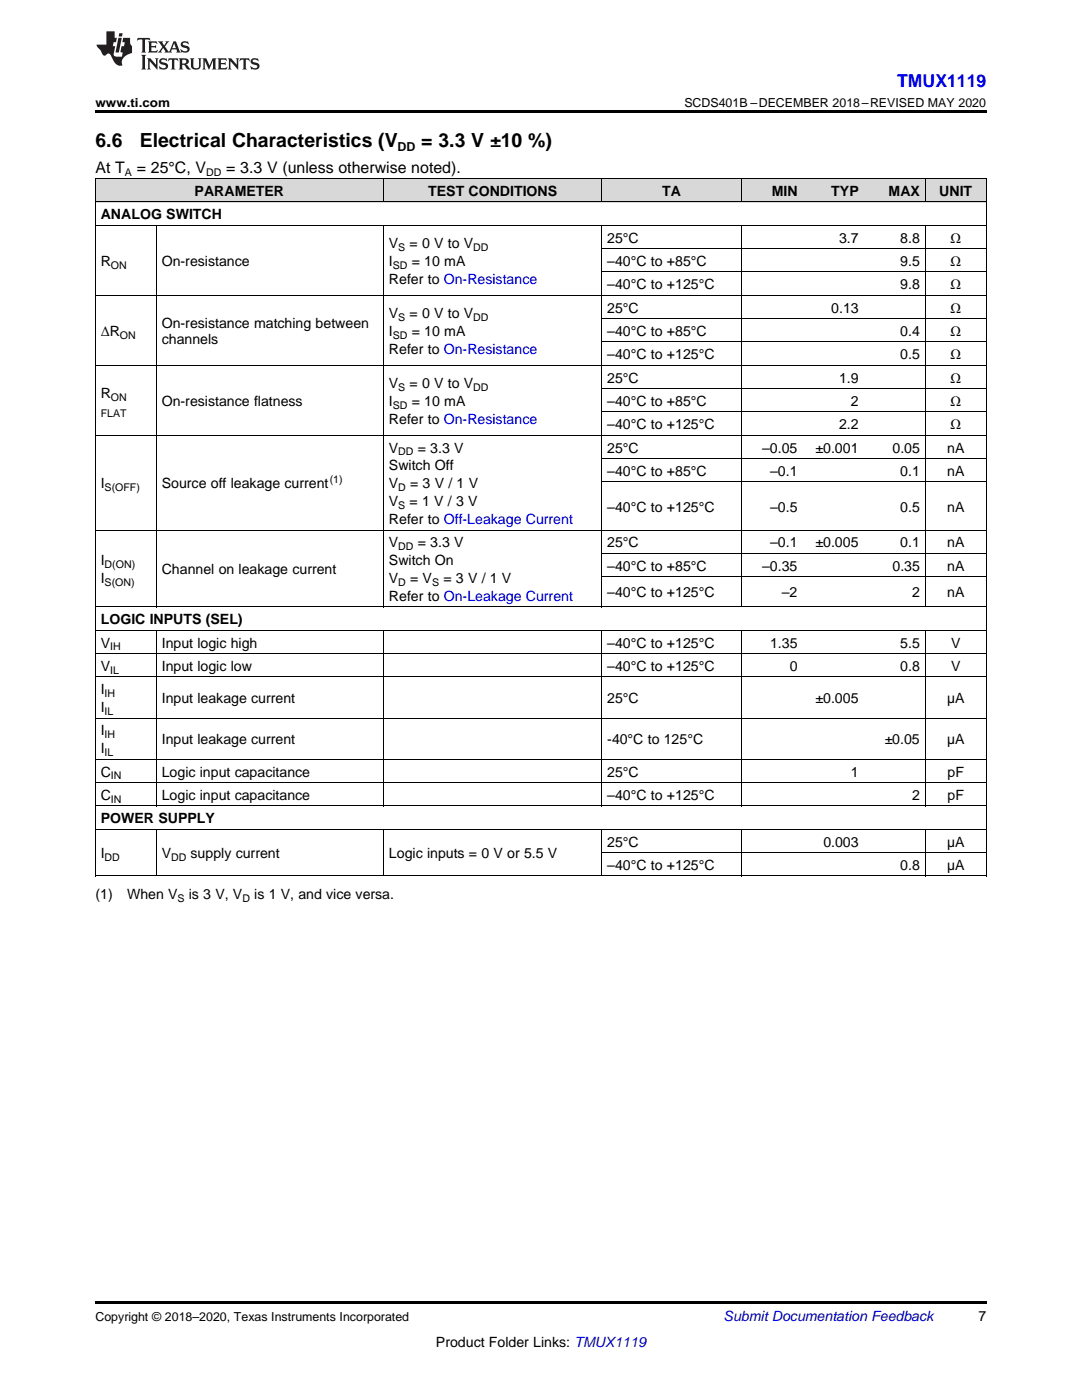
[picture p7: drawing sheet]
<svg xmlns="http://www.w3.org/2000/svg" width="216mm" height="279mm" viewBox="0 0 216 279" stroke-linecap="round" stroke-linejoin="round" font-family="sans-serif">
<defs><g id="words">
<g font-size="3.9">
<text x="19" y="29.3">6.6</text>
<text x="27.9" y="29.3">Electrical Characteristics (V</text>
<text x="84.1" y="29.3">= 3.3 V ±10 %)</text>
</g>
<text font-size="3.5" fill="#00f" x="179" y="17.3">TMUX1119</text>
<g font-size="3.2">
<text x="19" y="34.4">At T</text>
<text x="27.3" y="34.4">= 25°C, V</text>
<text x="45.1" y="34.4">= 3.3 V (unless otherwise noted).</text>
</g>
<g font-size="2.8">
<text x="38.8" y="39.1">PARAMETER</text>
<text x="85.4" y="39.1">TEST CONDITIONS</text>
<text x="132.2" y="39.1">TA</text>
<text x="154" y="39.1">MIN</text>
<text x="165.9" y="39.1">TYP</text>
<text x="177.3" y="39.1">MAX</text>
<text x="187.4" y="39.1">UNIT</text>
<text x="20.1" y="43.7">ANALOG SWITCH</text>
<text x="20.1" y="53.1">R</text>
<text x="32.3" y="53.1">On-resistance</text>
<text x="77.6" y="49.5">V</text>
<text x="77.6" y="53.1">I</text>
<text x="81.7" y="49.5">= 0 V to V</text>
<text x="82.2" y="53.1">= 10 mA</text>
<text x="121.2" y="48.4">25°C</text>
<text x="121.2" y="53.1">–40°C to +85°C</text>
<text x="167.4" y="48.4">3.7</text>
<text x="179.6" y="48.4">8.8</text>
<text x="179.6" y="53.1">9.5</text>
<text x="189.7" y="48.4">Ω</text>
<text x="189.7" y="53.1">Ω</text>
<text x="77.6" y="56.6">Refer to On-Resistance</text>
<text x="121.2" y="57.7">–40°C to +125°C</text>
<text x="179.6" y="57.7">9.8</text>
<text x="189.7" y="57.7">Ω</text>
<text x="32.3" y="65.4">On-resistance matching between</text>
<text x="77.6" y="63.5">V</text>
<text x="81.7" y="63.5">= 0 V to V</text>
<text x="121.2" y="62.4">25°C</text>
<text x="165.9" y="62.4">0.13</text>
<text x="189.7" y="62.4">Ω</text>
<text x="20.1" y="67">ΔR</text>
<text x="32.3" y="68.6">channels</text>
<text x="77.6" y="67">I</text>
<text x="77.6" y="70.6">Refer to On-Resistance</text>
<text x="82.2" y="67">= 10 mA</text>
<text x="121.2" y="67">–40°C to +85°C</text>
<text x="121.2" y="71.7">–40°C to +125°C</text>
<text x="179.6" y="67">0.4</text>
<text x="179.6" y="71.7">0.5</text>
<text x="189.7" y="67">Ω</text>
<text x="189.7" y="71.7">Ω</text>
<text x="77.6" y="77.4">V</text>
<text x="81.7" y="77.4">= 0 V to V</text>
<text x="121.2" y="76.3">25°C</text>
<text x="167.4" y="76.3">1.9</text>
<text x="189.7" y="76.3">Ω</text>
<text x="20.1" y="79.4">R</text>
<text x="32.3" y="81">On-resistance flatness</text>
<text x="77.6" y="81">I</text>
<text x="82.2" y="81">= 10 mA</text>
<text x="121.2" y="81">–40°C to +85°C</text>
<text x="169.8" y="81">2</text>
<text x="189.7" y="81">Ω</text>
<text x="77.6" y="84.6">Refer to On-Resistance</text>
<text x="121.2" y="85.7">–40°C to +125°C</text>
<text x="167.4" y="85.7">2.2</text>
<text x="189.7" y="85.7">Ω</text>
<text x="77.6" y="90.3">V</text>
<text x="77.6" y="93.9">Switch Off</text>
<text x="83.4" y="90.3">= 3.3 V</text>
<text x="121.2" y="90.3">25°C</text>
<text x="121.2" y="95">–40°C to +85°C</text>
<text x="152.1" y="90.3">–0.05</text>
<text x="153.7" y="95">–0.1</text>
<text x="162.7" y="90.3">±0.001</text>
<text x="178.1" y="90.3">0.05</text>
<text x="179.6" y="95">0.1</text>
<text x="189" y="90.3">nA</text>
<text x="189" y="95">nA</text>
<text x="20.1" y="97.4">I</text>
<text x="32.3" y="97.4">Source off leakage current</text>
<text x="77.6" y="97.4">V</text>
<text x="77.6" y="101">V</text>
<text x="81.7" y="101">= 1 V / 3 V</text>
<text x="81.8" y="97.4">= 3 V / 1 V</text>
<text x="77.6" y="104.6">Refer to Off-Leakage Current</text>
<text x="121.2" y="102.1">–40°C to +125°C</text>
<text x="153.7" y="102.1">–0.5</text>
<text x="179.6" y="102.1">0.5</text>
<text x="189" y="102.1">nA</text>
<text x="20.1" y="112.8">I</text>
<text x="77.6" y="109.2">V</text>
<text x="77.6" y="112.8">Switch On</text>
<text x="83.4" y="109.2">= 3.3 V</text>
<text x="121.2" y="109.2">25°C</text>
<text x="121.2" y="113.9">–40°C to +85°C</text>
<text x="152.1" y="113.9">–0.35</text>
<text x="153.7" y="109.2">–0.1</text>
<text x="162.7" y="109.2">±0.005</text>
<text x="178.1" y="113.9">0.35</text>
<text x="179.6" y="109.2">0.1</text>
<text x="189" y="109.2">nA</text>
<text x="189" y="113.9">nA</text>
<text x="20.1" y="116.3">I</text>
<text x="32.3" y="114.5">Channel on leakage current</text>
<text x="77.6" y="116.3">V</text>
<text x="77.6" y="119.9">Refer to On-Leakage Current</text>
<text x="81.8" y="116.3">= V</text>
<text x="88.5" y="116.3">= 3 V / 1 V</text>
<text x="121.2" y="119.2">–40°C to +125°C</text>
<text x="156" y="119.2">–2</text>
<text x="182" y="119.2">2</text>
<text x="189" y="119.2">nA</text>
<text x="20.1" y="124.6">LOGIC INPUTS (SEL)</text>
<text x="20.1" y="129.2">V</text>
<text x="32.3" y="129.2">Input logic high</text>
<text x="121.2" y="129.2">–40°C to +125°C</text>
<text x="153.7" y="129.2">1.35</text>
<text x="179.6" y="129.2">5.5</text>
<text x="189.8" y="129.2">V</text>
<text x="20.1" y="133.9">V</text>
<text x="32.3" y="133.9">Input logic low</text>
<text x="121.2" y="133.9">–40°C to +125°C</text>
<text x="157.6" y="133.9">0</text>
<text x="179.6" y="133.9">0.8</text>
<text x="189.8" y="133.9">V</text>
<text x="20.1" y="138.5">I</text>
<text x="20.1" y="142.1">I</text>
<text x="32.3" y="140.3">Input leakage current</text>
<text x="121.2" y="140.3">25°C</text>
<text x="162.7" y="140.3">±0.005</text>
<text x="189" y="140.3">µA</text>
<text x="20.1" y="146.8">I</text>
<text x="32.3" y="148.5">Input leakage current</text>
<text x="121.2" y="148.5">-40°C to 125°C</text>
<text x="176.5" y="148.5">±0.05</text>
<text x="189" y="148.5">µA</text>
<text x="20.1" y="150.3">I</text>
<text x="20.1" y="155">C</text>
<text x="32.3" y="155">Logic input capacitance</text>
<text x="121.2" y="155">25°C</text>
<text x="169.8" y="155">1</text>
<text x="189.1" y="155">pF</text>
<text x="20.1" y="159.6">C</text>
<text x="32.3" y="159.6">Logic input capacitance</text>
<text x="121.2" y="159.6">–40°C to +125°C</text>
<text x="182" y="159.6">2</text>
<text x="189.1" y="159.6">pF</text>
<text x="20.1" y="164.3">POWER SUPPLY</text>
<text x="20.1" y="171.3">I</text>
<text x="32.3" y="171.3">V</text>
<text x="38" y="171.3">supply current</text>
<text x="77.6" y="171.3">Logic inputs = 0 V or 5.5 V</text>
<text x="121.2" y="168.9">25°C</text>
<text x="121.2" y="173.6">–40°C to +125°C</text>
<text x="164.3" y="168.9">0.003</text>
<text x="179.6" y="173.6">0.8</text>
<text x="189" y="168.9">µA</text>
<text x="189" y="173.6">µA</text>
<text x="19" y="179.5">(1)</text>
<text x="25.4" y="179.5">When V</text>
<text x="37.7" y="179.5">is 3 V, V</text>
<text x="50.7" y="179.5">is 1 V, and vice versa.</text>
<text x="195.3" y="263.6">7</text>
<text x="87" y="268.9">Product Folder Links: TMUX1119</text>
</g>
<text font-size="2.8" fill="#0000c8" x="144.4" y="263.6">Submit Documentation Feedback</text>
<g font-size="2.5">
<text x="19" y="21.4">www.ti.com</text>
<text x="136.6" y="21.4">SCDS401B –DECEMBER 2018–REVISED MAY 2020</text>
<text x="79.3" y="30.1">DD</text>
<text x="19" y="263.6">Copyright © 2018–2020, Texas Instruments Incorporated</text>
</g>
<g font-size="2.1">
<text x="24.9" y="35.1">A</text>
<text x="41.1" y="35.1">DD</text>
<text x="22.1" y="53.6">ON</text>
<text x="78.4" y="53.6">SD</text>
<text x="79.5" y="50.1">S</text>
<text x="94.4" y="50.1">DD</text>
<text x="79.5" y="64">S</text>
<text x="94.4" y="64">DD</text>
<text x="23.9" y="67.6">ON</text>
<text x="78.4" y="67.6">SD</text>
<text x="79.5" y="78">S</text>
<text x="94.4" y="78">DD</text>
<text x="20.1" y="83.1">FLAT</text>
<text x="22.1" y="80">ON</text>
<text x="78.4" y="81.6">SD</text>
<text x="79.5" y="90.9">DD</text>
<text x="20.9" y="98">S(OFF)</text>
<text x="65.8" y="96.3">(1)</text>
<text x="79.5" y="98">D</text>
<text x="79.5" y="101.6">S</text>
<text x="20.9" y="113.3">D(ON)</text>
<text x="79.5" y="109.8">DD</text>
<text x="20.9" y="116.9">S(ON)</text>
<text x="79.5" y="116.9">D</text>
<text x="86.2" y="116.9">S</text>
<text x="22" y="129.8">IH</text>
<text x="22" y="134.4">IL</text>
<text x="20.9" y="139.1">IH</text>
<text x="20.9" y="142.7">IL</text>
<text x="20.9" y="147.3">IH</text>
<text x="20.9" y="150.9">IL</text>
<text x="22.1" y="155.5">IN</text>
<text x="22.1" y="160.2">IN</text>
<text x="20.9" y="171.8">DD</text>
<text x="34.1" y="171.8">DD</text>
<text x="35.4" y="180">S</text>
<text x="48.4" y="180">D</text>
</g>
</g></defs>
<g fill="#d8d8d8">
<path d="M19 35.7h12.2v4.7h-12.2z"/>
<path d="M31.2 35.7h45.4v4.7h-45.4z"/>
<path d="M76.6 35.7h43.5v4.7h-43.5z"/>
<path d="M120.1 35.7h27.9v4.7h-27.9z"/>
<path d="M148 35.7h12.2v4.7h-12.2z"/>
<path d="M160.2 35.7h12.2v4.7h-12.2z"/>
<path d="M172.4 35.7h12.2v4.7h-12.2z"/>
<path d="M184.6 35.7h12.2v4.7h-12.2z"/>
</g>
<path d="M19 22h177.8v.5h-177.8zM19 259.7h177.8v.5h-177.8z" fill="#000"/>
<g fill="none" stroke="#000" stroke-width=".2">
<path d="M19 35.6h177.8M19.1 35.7v139.2M76.5 35.7v4.7M120.1 35.7v4.7M148 35.7v4.7M184.6 35.7v4.7M196.8 35.7v139.2M19 58.9h177.8M19 45h177.8M19 40.3h177.8M31.2 45v76.2M76.5 45v76.2"/>
<path d="M120.1 45v76.2M120.1 54.3h76.7M120.1 49.6h76.7M148 45v76.2M184.6 45v76.2M19 72.9h177.8M120.1 77.6h76.7M120.1 68.2h76.7M120.1 63.6h76.7M19 86.9h177.8M120.1 96.2h76.7M120.1 91.5h76.7"/>
<path d="M120.1 82.2h76.7M19 105.8h177.8M120.1 115.1h76.7M120.1 110.4h76.7M19 135.1h177.8M19 130.4h177.8M19 125.8h177.8M19 121.1h177.8M31.2 125.8v35.1M76.5 125.8v35.1M120.1 125.8v35.1M148 125.8v35.1"/>
<path d="M184.6 125.8v35.1M19 156.2h177.8M19 151.5h177.8M19 143.3h177.8M19 174.8h177.8M19 165.5h177.8M19 160.8h177.8M31.2 165.6v9.3M76.5 165.6v9.3M120.1 165.6v9.3M120.1 170.2h76.7M148 165.6v9.3"/>
<path d="M184.6 165.6v9.3"/>
</g>
<g fill="#231f20">
<path d="M27.5 7.6l-.1 .5 .4-.2h.6v.1v2.1l-.2 .4h1l-.3-.4v-2.1l.1-.1h.5l.5 .2-.2-.5zM29.5 8.3l.2 .3v1.5l-.2 .4h1.8l.2-.6a1.04 1.04 0 0 1-1.3 .2v-.7h.6l.3 .2v-.6l-.3 .2h-.6v-.6l.8-.1 .4 .3-.2-.5zM31.5 8.3l.9 1.1-.9 1.1h.8l-.2-.2 .5-.7 .4 .7-.2 .2h1.5l-.1-.2 .1-.4h.9l.1 .4-.2 .2h1l-.3-.3-.7-1.9h-.5l-.9 2-.8-1 .9-1h-.8l.1 .3-.3 .5-.4-.6 .2-.2zM34.7 8.6l.4 1h-.7zM36.3 8.4a.63 .63 0 0 0-.2 .7 .63 .63 0 0 0 .6 .4l.6 .2 .1 .2a.75 .75 0 0 1-.7 .4 .75 .75 0 0 1-.6-.5l.1 .7 .1-.1a1.11 1.11 0 0 0 1.5-.6 1.13 1.13 0 0 0-1.2-.8l-.1-.4a1.04 1.04 0 0 1 1.2 .2l-.2-.5-.1 .1-.5-.2zM28.2 10.9l.2 .4v2.2l-.2 .4h1l-.3-.4v-2.2l.3-.4zM29.3 11.6l.3 .4v1.5l-.3 .4h.8l-.2-.4v-1.3l1.5 1.7v-1.9l.2-.4h-.7l.2 .4v.9l-1.1-1.3zM32 11.8a.62 .62 0 0 0-.2 .7 .62 .62 0 0 0 .6 .4l.6 .1 .1 .3a.76 .76 0 0 1-.7 .3 .76 .76 0 0 1-.6-.4l.1 .7 .1-.1a1.11 1.11 0 0 0 1.5-.6 1.13 1.13 0 0 0-1.2-.8l-.1-.4a1.04 1.04 0 0 1 1.2 .2l-.2-.6-.1 .1-.5-.1zM33.7 11.6l-.2 .6a.61 .61 0 0 1 .8-.3v1.6l-.2 .4h.9l-.2-.4v-1.6a.63 .63 0 0 1 .8 .3l-.2-.6zM35.6 11.6l.3 .4v1.5l-.3 .4h1l-.2-.2v-.8l.5 .2a.76 .76 0 0 0 1.2 .7l-1-1a.58 .58 0 0 0 .6-.5 .58 .58 0 0 0-.5-.6zM36.4 11.9h.1a.45 .45 0 0 1 .5 .1 .45 .45 0 0 1 .1 .5l-.7 .2zM37.9 11.6l.2 .2a2.17 2.17 0 0 0 .3 1.9 .99 .99 0 0 0 1.6-.6v-1.1l.2-.4h-.7l.2 .2a1.92 1.92 0 0 1-.2 1.8 .6 .6 0 0 1-.9-.5v-1.1l.2-.4zM40.4 11.6l.2 .4v1.5l-.2 .4h.7l-.2-.4v-1.4l.8 1.8 .8-1.8v1.4l-.2 .4h.9l-.2-.4v-1.5l.2-.4h-.8l-.6 1.5-.6-1.5zM43.4 11.6l.2 .4v1.5l-.2 .4h1.8l.2-.6a1.04 1.04 0 0 1-1.3 .1v-.6h.5l.4 .2v-.6l-.4 .2h-.5v-.7h.8l.3 .3-.1-.6zM45.5 11.6l.2 .4v1.5l-.2 .4h.7l-.2-.4v-1.3l1.5 1.7v-1.9l.2-.4h-.7l.2 .4v.9l-1.1-1.3zM47.9 11.6l-.1 .6a.61 .61 0 0 1 .8-.3v1.6l-.3 .4h1l-.3-.4 .1-1.6a.63 .63 0 0 1 .7 .3l-.1-.6zM50.2 11.8a.62 .62 0 0 0-.2 .7 .62 .62 0 0 0 .6 .4l.6 .1 .2 .3a.76 .76 0 0 1-.8 .3 .76 .76 0 0 1-.6-.4l.1 .7 .2-.1a1.11 1.11 0 0 0 1.5-.6 1.13 1.13 0 0 0-1.3-.8l-.1-.4a1.04 1.04 0 0 1 1.2 .2l-.1-.6-.2 .1-.5-.1z"/>
<path d="M21.2 6.3v2.6h-1.9l.1 .4 .7 .9a.91 .91 0 0 0 1 .8 .56 .56 0 0 1 .5-.3 .56 .56 0 0 1 .5 .3l.4 .8a1.53 1.53 0 0 0 1.9 1.2 1.54 1.54 0 0 1 1-2.1l.9-.3v-1.4a1.52 1.52 0 0 1-.3-1.6h-1.4l-.2 .8h.5l-.2 .8h-.4l-.2 1v.2l.4 .1-.2 .8a1.93 1.93 0 0 1-1.6-.3l.3-1.8h-.5l.2-.8h.4l.2-.8h-.4v-1.3zM23.6 7.6l-.6 2.9h.7l.6-2.9zM23.8 6.6l-.1 .7h.6l.2-.7z"/>
</g>
<use href="#words"/>
</svg>
